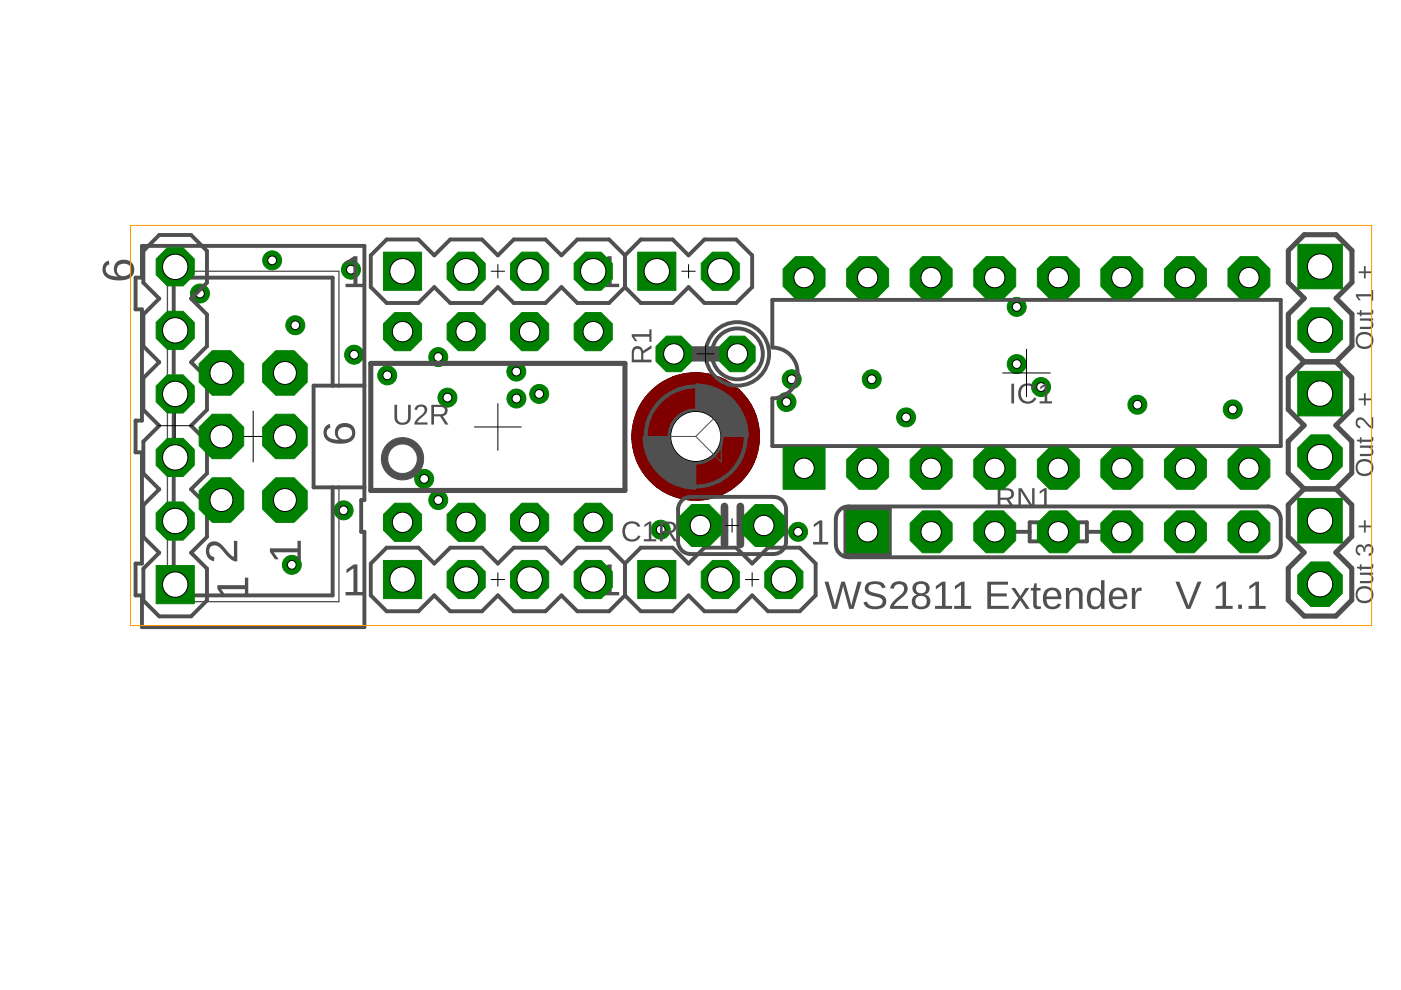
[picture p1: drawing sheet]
<svg xmlns="http://www.w3.org/2000/svg" width="297mm" height="210mm" viewBox="0 0 297 210" stroke-linecap="round" stroke-linejoin="round" font-family="sans-serif">
<circle cx="75.1" cy="75.2" r="2.01" fill="#008000" stroke="#008000" stroke-width=".21"/>
<circle cx="75.1" cy="75.2" r=".93" fill="#fff" stroke="#000" stroke-width=".21"/>
<circle cx="72.9" cy="108.2" r="2.01" fill="#008000" stroke="#008000" stroke-width=".21"/>
<circle cx="72.9" cy="108.2" r=".93" fill="#fff" stroke="#000" stroke-width=".21"/>
<circle cx="94.9" cy="84.3" r="2.01" fill="#008000" stroke="#008000" stroke-width=".21"/>
<circle cx="94.9" cy="84.3" r=".93" fill="#fff" stroke="#000" stroke-width=".21"/>
<circle cx="74.4" cy="57.2" r="2.01" fill="#008000" stroke="#008000" stroke-width=".21"/>
<circle cx="74.4" cy="57.2" r=".93" fill="#fff" stroke="#000" stroke-width=".21"/>
<circle cx="62.6" cy="69" r="2.01" fill="#008000" stroke="#008000" stroke-width=".21"/>
<circle cx="62.6" cy="69" r=".93" fill="#fff" stroke="#000" stroke-width=".21"/>
<circle cx="92.9" cy="75.7" r="2.01" fill="#008000" stroke="#008000" stroke-width=".21"/>
<circle cx="92.9" cy="75.7" r=".93" fill="#fff" stroke="#000" stroke-width=".21"/>
<circle cx="92.9" cy="106" r="2.01" fill="#008000" stroke="#008000" stroke-width=".21"/>
<circle cx="92.9" cy="106" r=".93" fill="#fff" stroke="#000" stroke-width=".21"/>
<circle cx="42.4" cy="62.2" r="2.01" fill="#008000" stroke="#008000" stroke-width=".21"/>
<circle cx="42.4" cy="62.2" r=".93" fill="#fff" stroke="#000" stroke-width=".21"/>
<circle cx="57.7" cy="55.2" r="2.01" fill="#008000" stroke="#008000" stroke-width=".21"/>
<circle cx="57.7" cy="55.2" r=".93" fill="#fff" stroke="#000" stroke-width=".21"/>
<circle cx="140.1" cy="112.3" r="2.01" fill="#008000" stroke="#008000" stroke-width=".21"/>
<circle cx="140.1" cy="112.3" r=".93" fill="#fff" stroke="#000" stroke-width=".21"/>
<circle cx="169.2" cy="112.8" r="2.01" fill="#008000" stroke="#008000" stroke-width=".21"/>
<circle cx="169.2" cy="112.8" r=".93" fill="#fff" stroke="#000" stroke-width=".21"/>
<circle cx="166.8" cy="85.2" r="2.01" fill="#008000" stroke="#008000" stroke-width=".21"/>
<circle cx="166.8" cy="85.2" r=".93" fill="#fff" stroke="#000" stroke-width=".21"/>
<circle cx="82.1" cy="79.6" r="2.01" fill="#008000" stroke="#008000" stroke-width=".21"/>
<circle cx="82.1" cy="79.6" r=".93" fill="#fff" stroke="#000" stroke-width=".21"/>
<circle cx="61.9" cy="119.8" r="2.01" fill="#008000" stroke="#008000" stroke-width=".21"/>
<circle cx="61.9" cy="119.8" r=".93" fill="#fff" stroke="#000" stroke-width=".21"/>
<circle cx="109.5" cy="78.8" r="2.01" fill="#008000" stroke="#008000" stroke-width=".21"/>
<circle cx="109.5" cy="78.8" r=".93" fill="#fff" stroke="#000" stroke-width=".21"/>
<circle cx="167.9" cy="80.4" r="2.01" fill="#008000" stroke="#008000" stroke-width=".21"/>
<circle cx="167.9" cy="80.4" r=".93" fill="#fff" stroke="#000" stroke-width=".21"/>
<circle cx="89.9" cy="101.5" r="2.01" fill="#008000" stroke="#008000" stroke-width=".21"/>
<circle cx="89.9" cy="101.5" r=".93" fill="#fff" stroke="#000" stroke-width=".21"/>
<circle cx="114.3" cy="83.5" r="2.01" fill="#008000" stroke="#008000" stroke-width=".21"/>
<circle cx="114.3" cy="83.5" r=".93" fill="#fff" stroke="#000" stroke-width=".21"/>
<circle cx="109.5" cy="84.5" r="2.01" fill="#008000" stroke="#008000" stroke-width=".21"/>
<circle cx="109.5" cy="84.5" r=".93" fill="#fff" stroke="#000" stroke-width=".21"/>
<circle cx="192.1" cy="88.5" r="2.01" fill="#008000" stroke="#008000" stroke-width=".21"/>
<circle cx="192.1" cy="88.5" r=".93" fill="#fff" stroke="#000" stroke-width=".21"/>
<circle cx="184.8" cy="80.4" r="2.01" fill="#008000" stroke="#008000" stroke-width=".21"/>
<circle cx="184.8" cy="80.4" r=".93" fill="#fff" stroke="#000" stroke-width=".21"/>
<circle cx="215.6" cy="77.2" r="2.01" fill="#008000" stroke="#008000" stroke-width=".21"/>
<circle cx="215.6" cy="77.2" r=".93" fill="#fff" stroke="#000" stroke-width=".21"/>
<circle cx="215.6" cy="65.1" r="2.01" fill="#008000" stroke="#008000" stroke-width=".21"/>
<circle cx="215.6" cy="65.1" r=".93" fill="#fff" stroke="#000" stroke-width=".21"/>
<circle cx="261.4" cy="86.8" r="2.01" fill="#008000" stroke="#008000" stroke-width=".21"/>
<circle cx="261.4" cy="86.8" r=".93" fill="#fff" stroke="#000" stroke-width=".21"/>
<circle cx="241.2" cy="85.8" r="2.01" fill="#008000" stroke="#008000" stroke-width=".21"/>
<circle cx="241.2" cy="85.8" r=".93" fill="#fff" stroke="#000" stroke-width=".21"/>
<circle cx="220.7" cy="82.1" r="2.01" fill="#008000" stroke="#008000" stroke-width=".21"/>
<circle cx="220.7" cy="82.1" r=".93" fill="#fff" stroke="#000" stroke-width=".21"/>
<g fill="#800000" stroke="#800000" stroke-width=".21">
<path d="M137.6 83.3a13.5 13.5 0 0 1 21.5 2.2 13.5 13.5 0 0 1-8 20.1 13.5 13.5 0 0 1-17.1-13.1h7.9a5.6 5.6 0 0 1 8-5 5.6 5.6 0 0 1 1 9.4 5.6 5.6 0 0 1-8.9-3.3l-.1-1.1h-7.9a13.6 13.6 0 0 1 3.6-9.2z" fill-rule="evenodd"/>
<path d="M137.6 83.3a13.5 13.5 0 0 1 21.5 2.2 13.5 13.5 0 0 1-8 20.1 13.5 13.5 0 0 1-17.1-13.1h7.9a5.6 5.6 0 0 1 8-5 5.6 5.6 0 0 1 1 9.4 5.6 5.6 0 0 1-8.9-3.3l-.1-1.1h-7.9a13.6 13.6 0 0 1 3.6-9.2z" fill-rule="evenodd"/>
</g>
<g fill="#505050" stroke="#505050" stroke-width=".21">
<path d="M82 94.3a4.5 4.5 0 0 1 7.1 .6 4.5 4.5 0 0 1-2.5 6.7 4.5 4.5 0 0 1-5.7-4.3h1.3a3.1 3.1 0 0 1 4.7-2.7 3.1 3.1 0 0 1 .2 5.4 3.1 3.1 0 0 1-4.9-2.3v-.4h-1.3a4.5 4.5 0 0 1 1.1-3z" fill-rule="evenodd"/>
<path d="M143.2 88.5a5.8 5.8 0 0 1 9.3 1 5.8 5.8 0 0 1-3.4 8.7 5.8 5.8 0 0 1-7.5-5.7h1.1a4.8 4.8 0 0 1 7-4.2 4.8 4.8 0 0 1 .5 8.1 4.8 4.8 0 0 1-7.4-3.2l-.1-.7h-1.1a6.1 6.1 0 0 1 1.6-4z" fill-rule="evenodd"/>
</g>
<path d="M78.6 77h53.9v27h-53.9z" fill="none" stroke="#505050" stroke-width="1.1"/>
<g fill="none" stroke="#505050" stroke-width=".83">
<path d="M30.1 52.1h47.2v53.9h-.7v6.8h.7v20.2h-47.2v-6.8h-1.4v-6.7h1.4v-23.6h-1.4v-6.7h1.4v-23.6h-1.4v-6.7h1.4zM70.5 81.8v-22.9h-33.7v67.3h33.7v-22.9M77.3 81.8h-10.8v21.5h10.8"/>
<circle cx="156.3" cy="75" r="6.7"/>
<circle cx="147.5" cy="92.5" r="10.6"/>
</g>
<path d="M148.3 75h2.6" fill="none" stroke="#505050" stroke-width="3.2"/>
<path d="M71.9 81.8v-24.3h-36.4v70.1h36.4v-24.3" fill="none" stroke="#505050" stroke-width=".28"/>
<g fill="#505050">
<path d="M57.2 116.3h5.9v-1.6h.7v4.1h-.7v-1.7h-5.1l1.1 1.5h-.8l-1.1-1.6z"/>
<path d="M44.1 115.3a2.18 2.18 0 0 1 3.3 .7l1.3 1.5 .9 .6v-3.4h.7v4.3a3.1 3.1 0 0 1-2.3-1.3l-.6-.7a2.18 2.18 0 0 0-2.5-1.2 1.3 1.3 0 0 0-.5 1.3 1.3 1.3 0 0 0 1.1 1l-.1 .9a2.26 2.26 0 0 1-1.3-3.7z"/>
<path d="M69.1 90.4l.8-.5 .2 .8a1.27 1.27 0 0 0-.8 1.4 1.27 1.27 0 0 0 1.3 1l1.3 .2a2.01 2.01 0 0 1-.6-2.7 2.01 2.01 0 0 1 2.6-.8 2.16 2.16 0 0 1 1.4 2.3 2.16 2.16 0 0 1-2 1.9 4.6 4.6 0 0 1-4.4-1.1 2.23 2.23 0 0 1 .2-2.5zM72 90.9a1.4 1.4 0 0 0 0 1.9 1.4 1.4 0 0 0 1.9 .2 1.32 1.32 0 0 0 .6-1.8 1.32 1.32 0 0 0-1.7-.6z"/>
</g>
<path d="M82 50.8h6.7l3.4 3.3 3.4-3.3h6.7l3.4 3.3 3.3-3.3h6.8l3.3 3.3 3.4-3.3h6.7l3.4 3.3v6.8l-3.4 3.3h-6.7l-3.4-3.3-3.3 3.3h-6.8l-3.3-3.3-3.4 3.3h-6.7l-3.4-3.3-3.4 3.3h-6.7l-3.4-3.3v-6.8z" fill="none" stroke="#505050" stroke-width=".83"/>
<path d="M73.5 55.4l1.5-1.1h.8v5.9h1.6v.7h-4.1v-.7h1.6v-5.1l-1.4 1.1z" fill="#505050"/>
<path d="M82 116.1h6.7l3.4 3.4 3.4-3.4h6.7l3.4 3.4 3.3-3.4h6.8l3.3 3.4 3.4-3.4h6.7l3.4 3.4v6.7l-3.4 3.4h-6.7l-3.4-3.4-3.3 3.4h-6.8l-3.3-3.4-3.4 3.4h-6.7l-3.4-3.4-3.4 3.4h-6.7l-3.4-3.4v-6.7z" fill="none" stroke="#505050" stroke-width=".83"/>
<path d="M73.5 120.7l1.5-1h.8v5.8h1.6v.7h-4.1v-.7h1.6v-5l-1.4 1z" fill="#505050"/>
<path d="M276.5 76.7l-3.4 3.4v6.7l3.4 3.4-3.4 3.4v6.7l3.4 3.4M276.5 76.7h6.8M276.5 76.7l-3.3-3.4v-6.7l3.3-3.4-3.3-3.3v-6.8l3.3-3.3h6.8l3.3 3.3v6.8l-3.3 3.3 3.3 3.4v6.7l-3.3 3.4M283.2 76.7l3.4 3.4v6.7l-3.4 3.4 3.4 3.4v6.7l-3.4 3.4M276.5 103.7l-3.4 3.3v6.8l3.4 3.3-3.4 3.4v6.7l3.4 3.4h6.7l3.4-3.4v-6.7l-3.4-3.4 3.4-3.3v-6.8l-3.4-3.3M276.5 103.7h6.7" fill="none" stroke="#505050" stroke-width="1.1"/>
<path d="M163.7 63.6h107.8v31h-107.8v-10.1a5.4 5.4 0 0 0 5.4-5.4 5.4 5.4 0 0 0-5.4-5.4zM178 108.2l.7-.5 1.2-.3h88.9a2.71 2.71 0 0 1 2.7 2.7v5.3a2.75 2.75 0 0 1-2.7 2.8h-88.9a2.75 2.75 0 0 1-2.7-2.8v-5.8l.3-.8zM179.2 108h9.5v9.5h-9.5z" fill="none" stroke="#505050" stroke-width=".83"/>
<path d="M172.5 111.2l1.2-.9h.6v4.6h1.3v.6h-3.2v-.6h1.3v-3.9l-1.2 .8z" fill="#505050"/>
<path d="M132.5 54.1l3.4-3.3h6.7l3.4 3.3 3.4-3.3h6.7l3.4 3.3v6.8l-3.4 3.3h-6.7l-3.4-3.3-3.4 3.3h-6.7l-3.4-3.3z" fill="none" stroke="#505050" stroke-width=".83"/>
<path d="M127.4 55.4l1.5-1.1h.8v5.9h1.6v.7h-4.1v-.7h1.6v-5.1l-1.4 1.1z" fill="#505050"/>
<path d="M132.5 119.5l3.4-3.4h6.7l3.4 3.4 3.4-3.4h6.7l3.4 3.4 3.3-3.4h6.8l3.3 3.4v6.7l-3.3 3.4h-6.8l-3.3-3.4-3.4 3.4h-6.7l-3.4-3.4-3.4 3.4h-6.7l-3.4-3.4zM144.5 106.1l1.1-.6 .9-.2h17.5a2.67 2.67 0 0 1 2.7 2.7v6.8a2.67 2.67 0 0 1-2.7 2.7h-17.5a2.67 2.67 0 0 1-2.7-2.7v-7.2l.3-.8z" fill="none" stroke="#505050" stroke-width=".83"/>
<path d="M153.6 107.4v8M157 107.4v8" fill="none" stroke="#505050" stroke-width="1.6"/>
<path d="M127.4 120.7l1.5-1h.8v5.8h1.6v.7h-4.1v-.7h1.6v-5l-1.4 1z" fill="#505050"/>
<path d="M33.8 49.8h6.7l3.4 3.4v6.7l-3.4 3.4 3.4 3.4v6.7l-3.4 3.4 3.4 3.4v6.7l-3.4 3.4 3.4 3.3v6.8l-3.4 3.3 3.4 3.4v6.7l-3.4 3.4 3.4 3.4v6.7l-3.4 3.4h-6.7l-3.4-3.4v-6.7l3.4-3.4-3.4-3.4v-6.7l3.4-3.4-3.4-3.3v-6.8l3.4-3.3-3.4-3.4v-6.7l3.4-3.4-3.4-3.4v-6.7l3.4-3.4-3.4-3.4v-6.7z" fill="none" stroke="#505050" stroke-width=".83"/>
<g fill="#505050">
<path d="M46.1 124.1h5.8v-1.6h.7v4.1h-.7v-1.7h-5l1 1.5h-.8l-1-1.6z"/>
<path d="M288.1 57.5h1.1v-1.1h.4v1.1h1.1v.4h-1.1v1.1h-.4v-1.1h-1.1z"/>
<path d="M288.1 84.5h1.1v-1.1h.4v1.1h1.1v.4h-1.1v1.1h-.4v-1.1h-1.1z"/>
<path d="M288.1 111.4h1.1v-1.1h.4v1.1h1.1v.4h-1.1v1.1h-.4v-1.1h-1.1z"/>
<path d="M22.2 55.7l.9-.5 .1 .8a1.27 1.27 0 0 0-.8 1.5 1.27 1.27 0 0 0 1.3 1l1.3 .1a2.01 2.01 0 0 1-.6-2.6 2.01 2.01 0 0 1 2.6-.8 2.16 2.16 0 0 1 1.4 2.3 2.16 2.16 0 0 1-2 1.9 4.6 4.6 0 0 1-4.3-1.1 2.23 2.23 0 0 1 .1-2.6zM25.2 56.3a1.4 1.4 0 0 0-.1 1.9 1.4 1.4 0 0 0 2 .1 1.32 1.32 0 0 0 .6-1.7 1.32 1.32 0 0 0-1.8-.7z"/>
<path d="M287.8 124.9a1.92 1.92 0 0 1 2.8-.2 1.92 1.92 0 0 1 0 2.8 1.92 1.92 0 0 1-2.6 0 1.92 1.92 0 0 1-.2-2.6zM288.2 125.1a1.45 1.45 0 0 0 .8 2.3 1.45 1.45 0 0 0 1.8-1.6 1.58 1.58 0 0 0-2.6-.7zM288.3 121.4h2.8v.4l-.4 .1a.95 .95 0 0 1 .5 1 .95 .95 0 0 1-1 .8h-1.9v-.5h1.8a.67 .67 0 0 0 .7-.8 .67 .67 0 0 0-.8-.5h-1.7zM287.7 120.2h.6v-.6h.4v.6l1.9-.1 .2-.1v-.4h.3l.1 .5a.53 .53 0 0 1-.7 .5h-1.8v.4h-.4v-.4l-.6-.1zM287.7 115.8a.91 .91 0 0 1 .9-.3 .91 .91 0 0 1 .7 .7 .98 .98 0 0 1 1.1-.8 .98 .98 0 0 1 .8 1.2l-.1 .6-.4 .5-.5 .2v-.5a.75 .75 0 0 0 .6-1 .75 .75 0 0 0-1.2-.3l-.1 .9h-.4a.69 .69 0 0 0-.3-1 .69 .69 0 0 0-1 .4l.2 .7 .4 .2v.5a1.26 1.26 0 0 1-.7-2z"/>
<path d="M287.8 71a1.92 1.92 0 0 1 2.8-.2 1.92 1.92 0 0 1 0 2.8 1.92 1.92 0 0 1-2.6 0 1.92 1.92 0 0 1-.2-2.6zM288.2 71.2a1.45 1.45 0 0 0 .8 2.3 1.45 1.45 0 0 0 1.8-1.6 1.58 1.58 0 0 0-2.6-.7zM288.3 67.5h2.8v.4l-.4 .1a.95 .95 0 0 1 .5 1 .95 .95 0 0 1-1 .8h-1.9v-.5h1.8a.67 .67 0 0 0 .7-.8 .67 .67 0 0 0-.8-.5h-1.7zM287.7 66.3h.6v-.6h.4v.6h1.9l.2-.2v-.4h.3l.1 .5a.53 .53 0 0 1-.7 .5h-1.8v.4h-.4v-.4l-.6-.1zM287.5 62.4h3.2v-.9h.4v2.3h-.4v-1h-2.8l.6 .9h-.4l-.6-.9z"/>
<path d="M287.8 97.9a1.92 1.92 0 0 1 2.8-.1 1.92 1.92 0 0 1 0 2.8 1.92 1.92 0 0 1-2.6-.1 1.92 1.92 0 0 1-.2-2.6zM288.2 98.2a1.45 1.45 0 0 0 .8 2.3 1.45 1.45 0 0 0 1.8-1.7 1.58 1.58 0 0 0-2.6-.6zM288.3 94.5l2.8-.1v.5h-.4a.95 .95 0 0 1 .5 1.1 .95 .95 0 0 1-1 .7h-1.9v-.5h1.8a.67 .67 0 0 0 .7-.7 .67 .67 0 0 0-.8-.6h-1.7zM287.7 93.2h.6v-.5h.4v.5h1.9l.2-.1v-.5h.3l.1 .5a.53 .53 0 0 1-.7 .6h-1.8v.3h-.4v-.3l-.6-.2zM287.7 88.8a1.31 1.31 0 0 1 2 .5l1 1v-1.9h.4v2.5a3.3 3.3 0 0 1-1.9-1.6 .73 .73 0 0 0-1.3-.1 .73 .73 0 0 0 .5 1.2v.4a1.25 1.25 0 0 1-.7-2z"/>
<path d="M174.8 123.3h.8l1.4 5.1 1.4-5.1h.7l1.4 5.1 1.4-5.1h.8l-1.7 5.8h-1l-1.2-4.9-1.3 4.9h-1zM183.7 123.9a3.1 3.1 0 0 1 3.8 .1l.3 .6-.8 .1a1.71 1.71 0 0 0-2.8-.2 1.06 1.06 0 0 0 1.2 1.2 2.78 2.78 0 0 1 2.5 1.4 1.71 1.71 0 0 1-1.9 2.1h-.5a2.12 2.12 0 0 1-2.4-1.5l.7-.1a2 2 0 0 0 2.9 .7 .94 .94 0 0 0 .4-1.1 .94 .94 0 0 0-1-.6l-1.1-.2a1.58 1.58 0 0 1-1.4-.9 1.58 1.58 0 0 1 .1-1.6zM189.1 123.9a1.97 1.97 0 0 1 3.3 .6 2.52 2.52 0 0 1-1.3 2.4l-1 .8-.6 .8h3v.6h-3.8a3.2 3.2 0 0 1 1.4-2.2l.4-.4a1.7 1.7 0 0 0 .9-2.4 1.17 1.17 0 0 0-1.9 .7h-.8zM193.9 123.7a1.92 1.92 0 0 1 3.2 1l-.3 .9-.7 .5a1.61 1.61 0 0 1 1.1 1.9 1.61 1.61 0 0 1-1.9 1.2 1.61 1.61 0 0 1-1.9-1.2 1.61 1.61 0 0 1 1.1-1.9 1.39 1.39 0 0 1-.6-2.4zM194.2 124.8a1.06 1.06 0 0 0 2.1 0 1.06 1.06 0 0 0-2.1 0zM194.1 127.5a1.2 1.2 0 0 0 2.4 0 1.2 1.2 0 0 0-2.4 0zM198.4 124.3l1.4-1h.7v5.2h1.4v.6h-3.6v-.6h1.4v-4.5l-1.3 1zM202.5 124.3l1.3-1h.7v5.2h1.4v.6h-3.6v-.6h1.5v-4.5l-1.3 1zM209.3 123.3h4.4v.7h-3.6v1.8h3.4v.6h-3.4v2.1h3.8v.6h-4.6zM214.4 124.7h.8l1.1 1.7 1.1-1.7h.8l-1.5 2.1 1.6 2.3h-.8l-1.2-1.8-1.2 1.8h-.8l1.6-2.3zM219.3 123.7h.5v1h.8v.5h-.8v3.1l.2 .2h.7v.6h-.5a.89 .89 0 0 1-1.1-.9v-3h-.5v-.5h.5zM221.6 125.2a2.02 2.02 0 0 1 2.4-.4 2.02 2.02 0 0 1 1 2.2h-3.1a1.29 1.29 0 0 0 .8 1.6 1.29 1.29 0 0 0 1.6-.7l.6 .2a2.04 2.04 0 0 1-2.4 1 2.04 2.04 0 0 1-1.4-2.2l.2-1.2zM222.2 125.5l-.3 1h2.4a1.19 1.19 0 0 0-.7-1.3 1.19 1.19 0 0 0-1.4 .3zM226 124.7h.7v.7a1.54 1.54 0 0 1 2.7 0l.1 3.7h-.7v-2.8a1.03 1.03 0 0 0-1-1.2 1.03 1.03 0 0 0-1 1.1l-.1 2.9h-.7zM231.2 124.8a1.59 1.59 0 0 1 2.2 .6v-2.4h.8v6.1h-.7v-.7a1.63 1.63 0 0 1-2 .7 1.63 1.63 0 0 1-1.1-1.8 3 3 0 0 1 .8-2.5zM231.6 125.3a2.95 2.95 0 0 0 0 3.1 1.16 1.16 0 0 0 1.3 0 1.16 1.16 0 0 0 .5-1.1 1.62 1.62 0 0 0-.9-2.1zM235.6 125.2a2.02 2.02 0 0 1 2.4-.4 2.02 2.02 0 0 1 1 2.2h-3.1a1.29 1.29 0 0 0 .8 1.6 1.29 1.29 0 0 0 1.6-.7l.6 .2a2.04 2.04 0 0 1-2.4 1 2.04 2.04 0 0 1-1.4-2.2l.1-.8zM236.2 125.5l-.3 1h2.4a1.19 1.19 0 0 0-.7-1.3 1.19 1.19 0 0 0-1.4 .3zM240 124.7h.7v.9a1.06 1.06 0 0 1 1.4-1v.7a1.01 1.01 0 0 0-1.4 1.1v2.7h-.7zM249.2 123.3h.8l2 5.1 1.9-5.1h.8l-2.3 5.8h-.8zM257.9 124.3l1.4-1h.6v5.2h1.4v.6h-3.6v-.6h1.5v-4.5l-1.3 1zM262.5 128.2h.8v.9h-.8zM264.9 124.3l1.4-1h.6v5.2h1.4v.6h-3.6v-.6h1.5v-4.5l-1.3 1z"/>
</g>
<g fill="none" stroke="#505050" stroke-width=".83">
<path d="M148.5 111.4h5.1M157 111.4h4.9M179.9 108.7h8.1v8.1h-8.1zM214.9 112.8h3.4M218.3 110.7h12.1v4.1h-12.1zM230.4 112.8h3.4"/>
<circle cx="156.3" cy="75" r="5.4"/>
</g>
<path d="M142.9 75h4.7M151.6 75h4.7" fill="none" stroke="#505050" stroke-width="3.2"/>
<g fill="#505050" stroke="#505050" stroke-width=".21">
<path d="M144.3 89.3a4.6 4.6 0 0 1 7.2 .9 4.6 4.6 0 0 1-2.8 6.8 4.6 4.6 0 0 1-5.8-4.5h2.5a2.15 2.15 0 0 1 3.1-1.8 2.15 2.15 0 0 1 .2 3.6 2.15 2.15 0 0 1-3.3-1.4v-.4h-2.5a4.7 4.7 0 0 1 1.4-3.2z" fill-rule="evenodd"/>
<path d="M136.4 92.5h6.3a4.8 4.8 0 0 0 4.8 4.8v6.4a11.1 11.1 0 0 1-11.1-11.2z" fill-rule="evenodd"/>
<path d="M147.5 81.4a11.1 11.1 0 0 1 11.1 11.1h-6.3a4.8 4.8 0 0 0-4.8-4.7z" fill-rule="evenodd"/>
</g>
<g fill="#505050" stroke="#505050" stroke-width=".21">
<path d="M45.6 91.2h2.7v2.7h-2.7z"/>
<path d="M45.6 104.7h2.7v2.7h-2.7z"/>
<path d="M45.6 77.7h2.7v2.7h-2.7z"/>
<path d="M59.1 91.2h2.7v2.7h-2.7z"/>
<path d="M59.1 104.7h2.7v2.7h-2.7z"/>
<path d="M59.1 77.7h2.7v2.7h-2.7z"/>
<path d="M97.5 56.2h2.7v2.7h-2.7z"/>
<path d="M84 56.2h2.7v2.7h-2.7z"/>
<path d="M110.9 56.2h2.7v2.7h-2.7z"/>
<path d="M124.4 56.2h2.7v2.7h-2.7z"/>
<path d="M97.5 121.5h2.7v2.7h-2.7z"/>
<path d="M84 121.5h2.7v2.7h-2.7z"/>
<path d="M110.9 121.5h2.7v2.7h-2.7z"/>
<path d="M124.4 121.5h2.7v2.7h-2.7z"/>
<path d="M278.5 68.6h2.7v2.7h-2.7z"/>
<path d="M278.5 55.2h2.7v2.7h-2.7z"/>
<path d="M278.5 95.6h2.7v2.7h-2.7z"/>
<path d="M278.5 82.1h2.7v2.7h-2.7z"/>
<path d="M278.5 122.5h2.7v2.7h-2.7z"/>
<path d="M278.5 109.1h2.7v2.7h-2.7z"/>
<path d="M151.4 56.2h2.7v2.7h-2.7z"/>
<path d="M137.9 56.2h2.7v2.7h-2.7z"/>
<path d="M151.4 121.5h2.7v2.7h-2.7z"/>
<path d="M137.9 121.5h2.7v2.7h-2.7z"/>
<path d="M164.8 121.5h2.8v2.7h-2.8z"/>
<path d="M35.8 109.1h2.7v2.7h-2.7z"/>
<path d="M35.8 122.6h2.7v2.7h-2.7z"/>
<path d="M35.8 95.6h2.7v2.7h-2.7z"/>
<path d="M35.8 68.7h2.7v2.7h-2.7z"/>
<path d="M35.8 82.2h2.7v2.7h-2.7z"/>
<path d="M35.8 55.2h2.7v2.7h-2.7z"/>
</g>
<g fill="#505050">
<path d="M83.6 85.8h.6v2.6a1.16 1.16 0 0 0 1.2 1.2 1.16 1.16 0 0 0 1.1-1.2v-2.6h.6v2.6a1.74 1.74 0 0 1-1.7 1.7 1.74 1.74 0 0 1-1.8-1.6zM88.3 86.1a1.29 1.29 0 0 1 1.6-.2 1.29 1.29 0 0 1 .6 1.5l-2 2.2h2.1v.4h-2.7a2.99 2.99 0 0 1 1.4-2l.2-.1a.86 .86 0 0 0 .5-1.1 .86 .86 0 0 0-1.1-.5l-.5 .6h-.5zM91.4 85.8h2a1.22 1.22 0 0 1 1.5 1 1.22 1.22 0 0 1-1 1.4l1.2 1.8h-.7l-1.1-1.7h-1.3v1.7h-.6zM92 86.3v1.5h1.4a.79 .79 0 0 0 .9-.8 .79 .79 0 0 0-.9-.7z"/>
<path d="M134.3 73.8a1.2 1.2 0 0 1 1.2-.4 1.2 1.2 0 0 1 .8 1l1.8-1.2v.7l-1.7 1v1.4h1.7v.5h-4.2l.1-2.3zM134.6 74.2l-.2 .4v1.7h1.5v-1.4a.79 .79 0 0 0-.4-.9 .79 .79 0 0 0-.9 .2zM133.9 70.8h3.8v-1h.4v2.7h-.4v-1.1h-3.2l.6 .9h-.5l-.7-1z"/>
<path d="M214.4 81.3h.6v4.2h-.6zM216.4 81.9a2.07 2.07 0 0 1 3.3 .4l-.5 .2a1.49 1.49 0 0 0-2-.6 1.49 1.49 0 0 0-.7 1.9 1.46 1.46 0 0 0 1.2 1.3 1.46 1.46 0 0 0 1.6-.8l.4 .2a2.07 2.07 0 0 1-2.6 1 2.07 2.07 0 0 1-1.2-2.5zM220.5 82l1-.7h.5v3.8h1.1v.4h-2.7v-.4h1.1v-3.2l-1 .6z"/>
<path d="M211.5 103.5h2a1.22 1.22 0 0 1 1.5 1 1.22 1.22 0 0 1-1 1.4l1.2 1.8h-.7l-1.1-1.7h-1.3v1.7h-.6zM212.1 104v1.5h1.4a.79 .79 0 0 0 .9-.8 .79 .79 0 0 0-.9-.7zM215.9 103.5h.7l2.3 3.6-.1-3.6h.5v4.2h-.6l-2.3-3.6v3.6h-.5zM220.4 104.2l1-.7h.5v3.8h1v.4h-2.6v-.4h1.1v-3.3l-1 .7z"/>
<path d="M132.5 111.1a2.07 2.07 0 0 1 3.3 .5l-.6 .1a1.49 1.49 0 0 0-1.9-.6 1.49 1.49 0 0 0-.8 1.9 1.46 1.46 0 0 0 1.3 1.4 1.46 1.46 0 0 0 1.5-.9l.5 .2a2.07 2.07 0 0 1-2.6 1 2.07 2.07 0 0 1-1.2-2.5zM136.6 111.3l1-.7h.5v3.7h1v.5h-2.6v-.5h1.1v-3.2l-1 .7zM139.9 110.6h2a1.22 1.22 0 0 1 1.5 .9 1.22 1.22 0 0 1-1 1.5l1.1 1.8h-.6l-1.1-1.8h-1.3v1.8h-.6zM140.5 111v1.6h1.4a.79 .79 0 0 0 .9-.8 .79 .79 0 0 0-1-.8z"/>
</g>
<g fill="none" stroke="#000" stroke-width=".21">
<path d="M104.1 57.5h2.9M105.6 56.1v2.8M144.5 57.5h2.9M146 56.1v2.8M278.4 56.5h2.9M279.9 55.1v2.9M147.8 75h3.6M149.6 73.2v3.7M212.6 79.1h10.1M217.6 74v10.1M33.5 90.3h7.3M37.1 86.6v7.3"/>
<path d="M48.3 92.5h10.8M53.7 87.2v10.7M100.6 90.5h9.9M105.6 85.6v9.9M144.8 92.5h5.4M147.5 89.9v5.3M278.4 83.5h2.9M279.9 82v2.9M153.8 111.4h2.9M155.2 110v2.8M222.7 112.8h3.4M224.4 111.1v3.4"/>
<path d="M278.4 110.4h2.9M279.9 108.9v3M104.1 122.9h2.9M105.6 121.4v2.9M158 122.9h2.9M159.5 121.4v2.9"/>
</g>
<circle cx="85.3" cy="110.7" r="4.4" fill="#008000" stroke="#008000" stroke-width=".21"/>
<circle cx="85.3" cy="110.7" r="2.16" fill="#fff" stroke="#000" stroke-width=".21"/>
<circle cx="98.8" cy="110.7" r="4.4" fill="#008000" stroke="#008000" stroke-width=".21"/>
<circle cx="98.8" cy="110.7" r="2.16" fill="#fff" stroke="#000" stroke-width=".21"/>
<circle cx="112.3" cy="110.7" r="4.4" fill="#008000" stroke="#008000" stroke-width=".21"/>
<circle cx="112.3" cy="110.7" r="2.16" fill="#fff" stroke="#000" stroke-width=".21"/>
<circle cx="125.8" cy="110.7" r="4.4" fill="#008000" stroke="#008000" stroke-width=".21"/>
<circle cx="125.8" cy="110.7" r="2.16" fill="#fff" stroke="#000" stroke-width=".21"/>
<circle cx="125.8" cy="70.3" r="4.4" fill="#008000" stroke="#008000" stroke-width=".21"/>
<circle cx="125.8" cy="70.3" r="2.16" fill="#fff" stroke="#000" stroke-width=".21"/>
<circle cx="112.3" cy="70.3" r="4.4" fill="#008000" stroke="#008000" stroke-width=".21"/>
<circle cx="112.3" cy="70.3" r="2.16" fill="#fff" stroke="#000" stroke-width=".21"/>
<circle cx="98.8" cy="70.3" r="4.4" fill="#008000" stroke="#008000" stroke-width=".21"/>
<circle cx="98.8" cy="70.3" r="2.16" fill="#fff" stroke="#000" stroke-width=".21"/>
<circle cx="85.3" cy="70.3" r="4.4" fill="#008000" stroke="#008000" stroke-width=".21"/>
<circle cx="85.3" cy="70.3" r="2.16" fill="#fff" stroke="#000" stroke-width=".21"/>
<circle cx="156.3" cy="75" r="4.1" fill="#008000" stroke="#008000" stroke-width=".21"/>
<circle cx="156.3" cy="75" r="2.16" fill="#fff" stroke="#000" stroke-width=".21"/>
<circle cx="142.9" cy="75" r="4.1" fill="#008000" stroke="#008000" stroke-width=".21"/>
<circle cx="142.9" cy="75" r="2.16" fill="#fff" stroke="#000" stroke-width=".21"/>
<circle cx="60.4" cy="106" r="5.1" fill="#008000" stroke="#008000" stroke-width=".21"/>
<circle cx="60.4" cy="106" r="2.43" fill="#fff" stroke="#000" stroke-width=".21"/>
<circle cx="46.9" cy="106" r="5.1" fill="#008000" stroke="#008000" stroke-width=".21"/>
<circle cx="46.9" cy="106" r="2.43" fill="#fff" stroke="#000" stroke-width=".21"/>
<circle cx="60.4" cy="92.5" r="5.1" fill="#008000" stroke="#008000" stroke-width=".21"/>
<circle cx="60.4" cy="92.5" r="2.43" fill="#fff" stroke="#000" stroke-width=".21"/>
<circle cx="46.9" cy="92.5" r="5.1" fill="#008000" stroke="#008000" stroke-width=".21"/>
<circle cx="46.9" cy="92.5" r="2.43" fill="#fff" stroke="#000" stroke-width=".21"/>
<circle cx="60.4" cy="79.1" r="5.1" fill="#008000" stroke="#008000" stroke-width=".21"/>
<circle cx="60.4" cy="79.1" r="2.43" fill="#fff" stroke="#000" stroke-width=".21"/>
<circle cx="46.9" cy="79.1" r="5.1" fill="#008000" stroke="#008000" stroke-width=".21"/>
<circle cx="46.9" cy="79.1" r="2.43" fill="#fff" stroke="#000" stroke-width=".21"/>
<path d="M81.3 53.5h8.1v8.1h-8.1z" fill="#008000" stroke="#008000" stroke-width=".21"/>
<circle cx="85.3" cy="57.5" r="2.69" fill="#fff" stroke="#000" stroke-width=".21"/>
<circle cx="98.8" cy="57.5" r="4.4" fill="#008000" stroke="#008000" stroke-width=".21"/>
<circle cx="98.8" cy="57.5" r="2.69" fill="#fff" stroke="#000" stroke-width=".21"/>
<circle cx="112.3" cy="57.5" r="4.4" fill="#008000" stroke="#008000" stroke-width=".21"/>
<circle cx="112.3" cy="57.5" r="2.69" fill="#fff" stroke="#000" stroke-width=".21"/>
<circle cx="125.8" cy="57.5" r="4.4" fill="#008000" stroke="#008000" stroke-width=".21"/>
<circle cx="125.8" cy="57.5" r="2.69" fill="#fff" stroke="#000" stroke-width=".21"/>
<path d="M81.3 118.8h8.1v8.1h-8.1z" fill="#008000" stroke="#008000" stroke-width=".21"/>
<circle cx="85.3" cy="122.9" r="2.69" fill="#fff" stroke="#000" stroke-width=".21"/>
<circle cx="98.8" cy="122.9" r="4.4" fill="#008000" stroke="#008000" stroke-width=".21"/>
<circle cx="98.8" cy="122.9" r="2.69" fill="#fff" stroke="#000" stroke-width=".21"/>
<circle cx="112.3" cy="122.9" r="4.4" fill="#008000" stroke="#008000" stroke-width=".21"/>
<circle cx="112.3" cy="122.9" r="2.69" fill="#fff" stroke="#000" stroke-width=".21"/>
<circle cx="125.8" cy="122.9" r="4.4" fill="#008000" stroke="#008000" stroke-width=".21"/>
<circle cx="125.8" cy="122.9" r="2.69" fill="#fff" stroke="#000" stroke-width=".21"/>
<path d="M275.2 51.8h9.4v9.4h-9.4z" fill="#008000" stroke="#008000" stroke-width=".21"/>
<circle cx="279.9" cy="56.5" r="2.69" fill="#fff" stroke="#000" stroke-width=".21"/>
<circle cx="279.9" cy="70" r="5.1" fill="#008000" stroke="#008000" stroke-width=".21"/>
<circle cx="279.9" cy="70" r="2.69" fill="#fff" stroke="#000" stroke-width=".21"/>
<path d="M166 94.8h8.9v8.9h-8.9z" fill="#008000" stroke="#008000" stroke-width=".21"/>
<circle cx="170.5" cy="99.3" r="2.16" fill="#fff" stroke="#000" stroke-width=".21"/>
<circle cx="184" cy="99.3" r="4.8" fill="#008000" stroke="#008000" stroke-width=".21"/>
<circle cx="184" cy="99.3" r="2.16" fill="#fff" stroke="#000" stroke-width=".21"/>
<circle cx="197.4" cy="99.3" r="4.8" fill="#008000" stroke="#008000" stroke-width=".21"/>
<circle cx="197.4" cy="99.3" r="2.16" fill="#fff" stroke="#000" stroke-width=".21"/>
<circle cx="210.9" cy="99.3" r="4.8" fill="#008000" stroke="#008000" stroke-width=".21"/>
<circle cx="210.9" cy="99.3" r="2.16" fill="#fff" stroke="#000" stroke-width=".21"/>
<circle cx="224.4" cy="99.3" r="4.8" fill="#008000" stroke="#008000" stroke-width=".21"/>
<circle cx="224.4" cy="99.3" r="2.16" fill="#fff" stroke="#000" stroke-width=".21"/>
<circle cx="237.8" cy="99.3" r="4.8" fill="#008000" stroke="#008000" stroke-width=".21"/>
<circle cx="237.8" cy="99.3" r="2.16" fill="#fff" stroke="#000" stroke-width=".21"/>
<circle cx="251.3" cy="99.3" r="4.8" fill="#008000" stroke="#008000" stroke-width=".21"/>
<circle cx="251.3" cy="99.3" r="2.16" fill="#fff" stroke="#000" stroke-width=".21"/>
<circle cx="264.8" cy="99.3" r="4.8" fill="#008000" stroke="#008000" stroke-width=".21"/>
<circle cx="264.8" cy="99.3" r="2.16" fill="#fff" stroke="#000" stroke-width=".21"/>
<circle cx="264.8" cy="58.9" r="4.8" fill="#008000" stroke="#008000" stroke-width=".21"/>
<circle cx="264.8" cy="58.9" r="2.16" fill="#fff" stroke="#000" stroke-width=".21"/>
<circle cx="251.3" cy="58.9" r="4.8" fill="#008000" stroke="#008000" stroke-width=".21"/>
<circle cx="251.3" cy="58.9" r="2.16" fill="#fff" stroke="#000" stroke-width=".21"/>
<circle cx="237.8" cy="58.9" r="4.8" fill="#008000" stroke="#008000" stroke-width=".21"/>
<circle cx="237.8" cy="58.9" r="2.16" fill="#fff" stroke="#000" stroke-width=".21"/>
<circle cx="224.4" cy="58.9" r="4.8" fill="#008000" stroke="#008000" stroke-width=".21"/>
<circle cx="224.4" cy="58.9" r="2.16" fill="#fff" stroke="#000" stroke-width=".21"/>
<circle cx="210.9" cy="58.9" r="4.8" fill="#008000" stroke="#008000" stroke-width=".21"/>
<circle cx="210.9" cy="58.9" r="2.16" fill="#fff" stroke="#000" stroke-width=".21"/>
<circle cx="197.4" cy="58.9" r="4.8" fill="#008000" stroke="#008000" stroke-width=".21"/>
<circle cx="197.4" cy="58.9" r="2.16" fill="#fff" stroke="#000" stroke-width=".21"/>
<circle cx="184" cy="58.9" r="4.8" fill="#008000" stroke="#008000" stroke-width=".21"/>
<circle cx="184" cy="58.9" r="2.16" fill="#fff" stroke="#000" stroke-width=".21"/>
<circle cx="170.5" cy="58.9" r="4.8" fill="#008000" stroke="#008000" stroke-width=".21"/>
<circle cx="170.5" cy="58.9" r="2.16" fill="#fff" stroke="#000" stroke-width=".21"/>
<path d="M275.1 78.7h9.5v9.5h-9.5z" fill="#008000" stroke="#008000" stroke-width=".21"/>
<circle cx="279.9" cy="83.5" r="2.69" fill="#fff" stroke="#000" stroke-width=".21"/>
<circle cx="279.9" cy="96.9" r="5.1" fill="#008000" stroke="#008000" stroke-width=".21"/>
<circle cx="279.9" cy="96.9" r="2.69" fill="#fff" stroke="#000" stroke-width=".21"/>
<path d="M275.1 105.7h9.5v9.4h-9.5z" fill="#008000" stroke="#008000" stroke-width=".21"/>
<circle cx="279.9" cy="110.4" r="2.69" fill="#fff" stroke="#000" stroke-width=".21"/>
<circle cx="279.9" cy="123.9" r="5.1" fill="#008000" stroke="#008000" stroke-width=".21"/>
<circle cx="279.9" cy="123.9" r="2.69" fill="#fff" stroke="#000" stroke-width=".21"/>
<path d="M179.5 108.3h8.9v8.9h-8.9z" fill="#008000" stroke="#008000" stroke-width=".21"/>
<circle cx="184" cy="112.8" r="2.16" fill="#fff" stroke="#000" stroke-width=".21"/>
<circle cx="197.4" cy="112.8" r="4.8" fill="#008000" stroke="#008000" stroke-width=".21"/>
<circle cx="197.4" cy="112.8" r="2.16" fill="#fff" stroke="#000" stroke-width=".21"/>
<circle cx="210.9" cy="112.8" r="4.8" fill="#008000" stroke="#008000" stroke-width=".21"/>
<circle cx="210.9" cy="112.8" r="2.16" fill="#fff" stroke="#000" stroke-width=".21"/>
<circle cx="224.4" cy="112.8" r="4.8" fill="#008000" stroke="#008000" stroke-width=".21"/>
<circle cx="224.4" cy="112.8" r="2.16" fill="#fff" stroke="#000" stroke-width=".21"/>
<circle cx="237.8" cy="112.8" r="4.8" fill="#008000" stroke="#008000" stroke-width=".21"/>
<circle cx="237.8" cy="112.8" r="2.16" fill="#fff" stroke="#000" stroke-width=".21"/>
<circle cx="251.3" cy="112.8" r="4.8" fill="#008000" stroke="#008000" stroke-width=".21"/>
<circle cx="251.3" cy="112.8" r="2.16" fill="#fff" stroke="#000" stroke-width=".21"/>
<circle cx="264.8" cy="112.8" r="4.8" fill="#008000" stroke="#008000" stroke-width=".21"/>
<circle cx="264.8" cy="112.8" r="2.16" fill="#fff" stroke="#000" stroke-width=".21"/>
<path d="M135.2 53.5h8.1v8.1h-8.1z" fill="#008000" stroke="#008000" stroke-width=".21"/>
<circle cx="139.3" cy="57.5" r="2.69" fill="#fff" stroke="#000" stroke-width=".21"/>
<circle cx="152.7" cy="57.5" r="4.4" fill="#008000" stroke="#008000" stroke-width=".21"/>
<circle cx="152.7" cy="57.5" r="2.69" fill="#fff" stroke="#000" stroke-width=".21"/>
<circle cx="148.5" cy="111.4" r="4.8" fill="#008000" stroke="#008000" stroke-width=".21"/>
<circle cx="148.5" cy="111.4" r="2.16" fill="#fff" stroke="#000" stroke-width=".21"/>
<circle cx="161.9" cy="111.4" r="4.8" fill="#008000" stroke="#008000" stroke-width=".21"/>
<circle cx="161.9" cy="111.4" r="2.16" fill="#fff" stroke="#000" stroke-width=".21"/>
<path d="M135.2 118.8h8.1v8.1h-8.1z" fill="#008000" stroke="#008000" stroke-width=".21"/>
<circle cx="139.3" cy="122.9" r="2.69" fill="#fff" stroke="#000" stroke-width=".21"/>
<circle cx="152.7" cy="122.9" r="4.4" fill="#008000" stroke="#008000" stroke-width=".21"/>
<circle cx="152.7" cy="122.9" r="2.69" fill="#fff" stroke="#000" stroke-width=".21"/>
<circle cx="166.2" cy="122.9" r="4.4" fill="#008000" stroke="#008000" stroke-width=".21"/>
<circle cx="166.2" cy="122.9" r="2.69" fill="#fff" stroke="#000" stroke-width=".21"/>
<path d="M33.1 119.9h8.1v8.1h-8.1z" fill="#008000" stroke="#008000" stroke-width=".21"/>
<circle cx="37.1" cy="124" r="2.69" fill="#fff" stroke="#000" stroke-width=".21"/>
<circle cx="37.1" cy="110.5" r="4.4" fill="#008000" stroke="#008000" stroke-width=".21"/>
<circle cx="37.1" cy="110.5" r="2.69" fill="#fff" stroke="#000" stroke-width=".21"/>
<circle cx="37.1" cy="97" r="4.4" fill="#008000" stroke="#008000" stroke-width=".21"/>
<circle cx="37.1" cy="97" r="2.69" fill="#fff" stroke="#000" stroke-width=".21"/>
<circle cx="37.1" cy="83.5" r="4.4" fill="#008000" stroke="#008000" stroke-width=".21"/>
<circle cx="37.1" cy="83.5" r="2.69" fill="#fff" stroke="#000" stroke-width=".21"/>
<circle cx="37.1" cy="70" r="4.4" fill="#008000" stroke="#008000" stroke-width=".21"/>
<circle cx="37.1" cy="70" r="2.69" fill="#fff" stroke="#000" stroke-width=".21"/>
<circle cx="37.1" cy="56.6" r="4.4" fill="#008000" stroke="#008000" stroke-width=".21"/>
<circle cx="37.1" cy="56.6" r="2.69" fill="#fff" stroke="#000" stroke-width=".21"/>
<g fill="none" stroke="#f90" stroke-width=".21">
<path d="M27.7 47.8h263.1v84.8h-263.1z"/>
<circle cx="147.5" cy="92.5" r="5.3"/>
</g>
<circle cx="147.5" cy="92.5" r="5.3" fill="#fff" stroke="#000" stroke-width=".21"/>
<path d="M142.1 92.5h5.4M152.9 87.2v10.7l-5.4-5.4z" fill="none" stroke="#505050" stroke-width=".21"/>
</svg>
